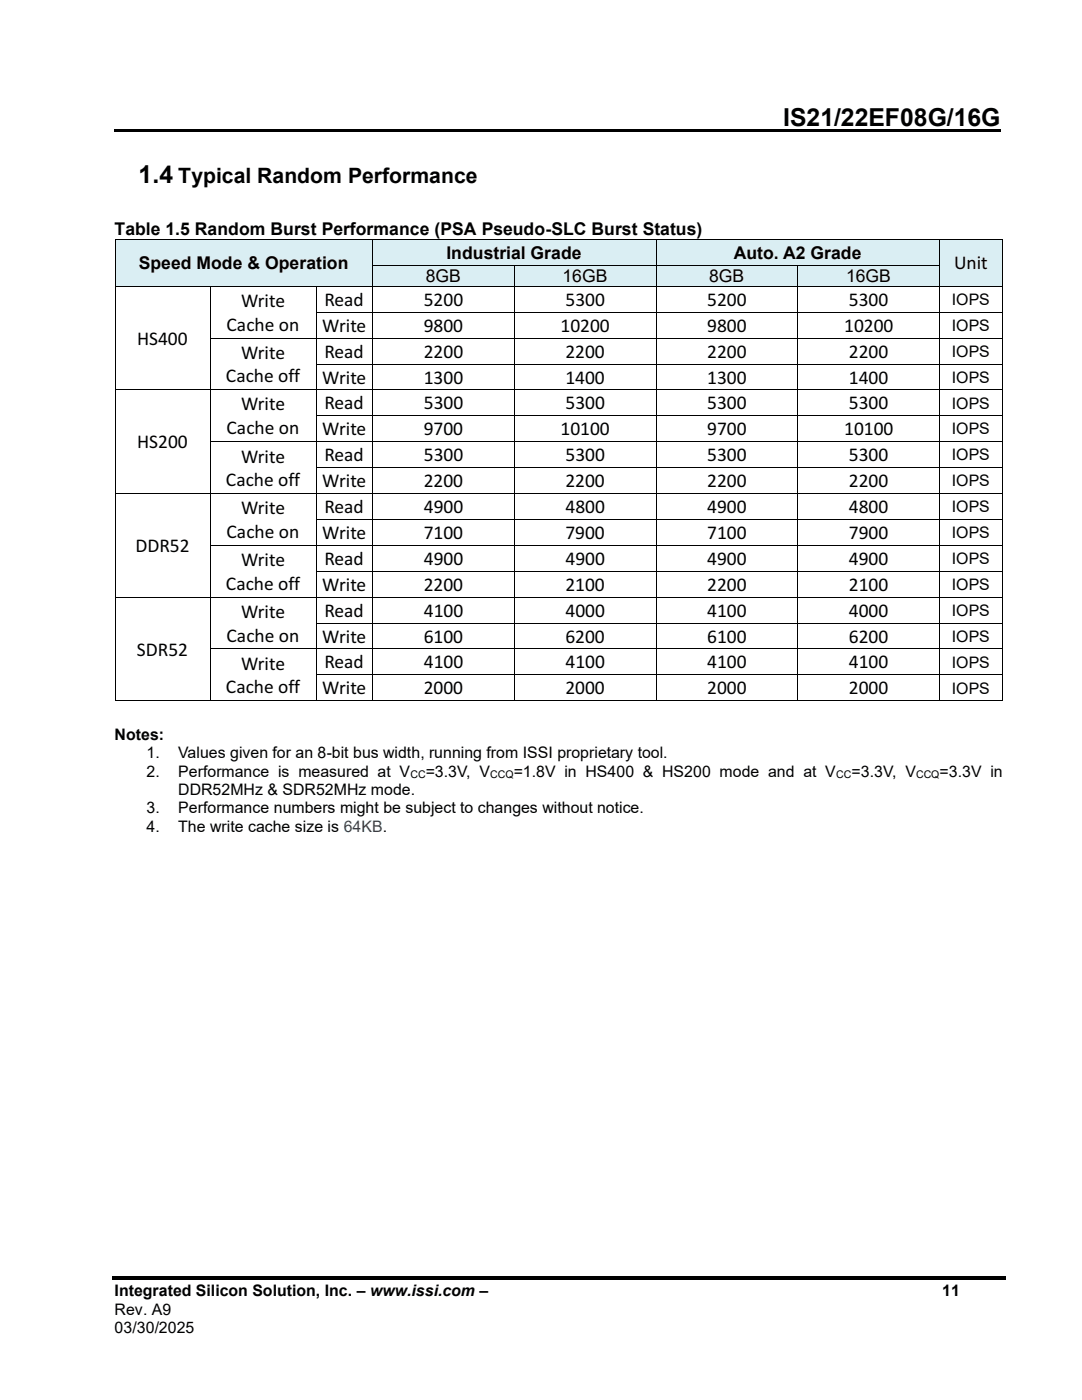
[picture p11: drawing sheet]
<svg xmlns="http://www.w3.org/2000/svg" width="216mm" height="279mm" viewBox="0 0 216 279" stroke-linecap="round" stroke-linejoin="round" font-family="sans-serif">
<defs><g id="words">
<g font-size="4.9">
<text x="156.3" y="25.1">IS21/22EF08G/16G</text>
<text x="27.7" y="36.6">1.4</text>
</g>
<text font-size="4.2" x="35.6" y="36.6">Typical Random Performance</text>
<g font-size="3.9">
<text x="190.4" y="53.8">Unit</text>
<text x="48.1" y="61.3">Write</text>
<text x="64.7" y="61.1">Read</text>
<text x="84.6" y="61.1">5200</text>
<text x="112.8" y="61.1">5300</text>
<text x="141.1" y="61.1">5200</text>
<text x="169.4" y="61.1">5300</text>
<text x="27.4" y="68.8">HS400</text>
<text x="45.2" y="66">Cache on</text>
<text x="48.1" y="71.6">Write</text>
<text x="64.3" y="66.2">Write</text>
<text x="64.7" y="71.4">Read</text>
<text x="84.5" y="66.2">9800</text>
<text x="84.6" y="71.4">2200</text>
<text x="111.8" y="66.2">10200</text>
<text x="112.8" y="71.4">2200</text>
<text x="141.1" y="66.2">9800</text>
<text x="141.1" y="71.4">2200</text>
<text x="168.4" y="66.2">10200</text>
<text x="169.4" y="71.4">2200</text>
<text x="45.1" y="76.3">Cache off</text>
<text x="64.3" y="76.5">Write</text>
<text x="84.5" y="76.5">1300</text>
<text x="112.8" y="76.5">1400</text>
<text x="141.1" y="76.5">1300</text>
<text x="169.4" y="76.5">1400</text>
<text x="48.1" y="81.9">Write</text>
<text x="64.7" y="81.7">Read</text>
<text x="84.6" y="81.7">5300</text>
<text x="112.8" y="81.7">5300</text>
<text x="141.1" y="81.7">5300</text>
<text x="169.4" y="81.7">5300</text>
<text x="27.4" y="89.5">HS200</text>
<text x="45.2" y="86.7">Cache on</text>
<text x="64.3" y="86.9">Write</text>
<text x="84.5" y="86.9">9700</text>
<text x="111.8" y="86.9">10100</text>
<text x="141.1" y="86.9">9700</text>
<text x="168.4" y="86.9">10100</text>
<text x="48.1" y="92.3">Write</text>
<text x="64.7" y="92.1">Read</text>
<text x="84.6" y="92.1">5300</text>
<text x="112.8" y="92.1">5300</text>
<text x="141.1" y="92.1">5300</text>
<text x="169.4" y="92.1">5300</text>
<text x="45.1" y="97">Cache off</text>
<text x="64.3" y="97.3">Write</text>
<text x="84.5" y="97.3">2200</text>
<text x="112.8" y="97.3">2200</text>
<text x="141.1" y="97.3">2200</text>
<text x="169.4" y="97.3">2200</text>
<text x="45.2" y="107.4">Cache on</text>
<text x="48.1" y="102.6">Write</text>
<text x="64.3" y="107.6">Write</text>
<text x="64.7" y="102.4">Read</text>
<text x="84.5" y="107.6">7100</text>
<text x="84.6" y="102.4">4900</text>
<text x="112.8" y="107.6">7900</text>
<text x="112.8" y="102.4">4800</text>
<text x="141.1" y="102.4">4900</text>
<text x="141.1" y="107.6">7100</text>
<text x="169.4" y="102.4">4800</text>
<text x="169.4" y="107.6">7900</text>
<text x="27" y="110.2">DDR52</text>
<text x="48.1" y="113">Write</text>
<text x="64.7" y="112.8">Read</text>
<text x="84.6" y="112.8">4900</text>
<text x="112.8" y="112.8">4900</text>
<text x="141.1" y="112.8">4900</text>
<text x="169.4" y="112.8">4900</text>
<text x="45.1" y="117.7">Cache off</text>
<text x="64.3" y="117.9">Write</text>
<text x="84.5" y="117.9">2200</text>
<text x="112.8" y="117.9">2100</text>
<text x="141.1" y="117.9">2200</text>
<text x="169.4" y="117.9">2100</text>
<text x="48.1" y="123.3">Write</text>
<text x="64.7" y="123.1">Read</text>
<text x="84.6" y="123.1">4100</text>
<text x="112.8" y="123.1">4000</text>
<text x="141.1" y="123.1">4100</text>
<text x="169.4" y="123.1">4000</text>
<text x="27.3" y="130.8">SDR52</text>
<text x="45.2" y="128">Cache on</text>
<text x="64.3" y="128.2">Write</text>
<text x="84.5" y="128.2">6100</text>
<text x="112.8" y="128.2">6200</text>
<text x="141.1" y="128.2">6100</text>
<text x="169.4" y="128.2">6200</text>
<text x="48.1" y="133.6">Write</text>
<text x="64.7" y="133.4">Read</text>
<text x="84.6" y="133.4">4100</text>
<text x="112.8" y="133.4">4100</text>
<text x="141.1" y="133.4">4100</text>
<text x="169.4" y="133.4">4100</text>
<text x="45.1" y="138.4">Cache off</text>
<text x="64.3" y="138.6">Write</text>
<text x="84.5" y="138.6">2000</text>
<text x="112.8" y="138.6">2000</text>
<text x="141.1" y="138.6">2000</text>
<text x="169.4" y="138.6">2000</text>
</g>
<g font-size="3.5">
<text x="22.9" y="46.9">Table 1.5 Random Burst Performance (PSA Pseudo-SLC Burst Status)</text>
<text x="27.7" y="53.7">Speed Mode &amp; Operation</text>
<text x="89.1" y="51.6">Industrial Grade</text>
<text x="146.4" y="51.6">Auto. A2 Grade</text>
<text x="84.9" y="56.3">8GB</text>
<text x="112.2" y="56.3">16GB</text>
<text x="141.5" y="56.3">8GB</text>
<text x="168.8" y="56.3">16GB</text>
</g>
<g font-size="3.2">
<text x="189.9" y="60.9">IOPS</text>
<text x="189.9" y="66">IOPS</text>
<text x="189.9" y="71.2">IOPS</text>
<text x="189.9" y="76.4">IOPS</text>
<text x="189.9" y="81.5">IOPS</text>
<text x="189.9" y="86.7">IOPS</text>
<text x="189.9" y="91.9">IOPS</text>
<text x="189.9" y="97">IOPS</text>
<text x="189.9" y="102.3">IOPS</text>
<text x="189.9" y="107.4">IOPS</text>
<text x="189.9" y="112.6">IOPS</text>
<text x="189.9" y="117.7">IOPS</text>
<text x="189.9" y="122.9">IOPS</text>
<text x="189.9" y="128.1">IOPS</text>
<text x="189.9" y="133.2">IOPS</text>
<text x="189.9" y="138.4">IOPS</text>
<text x="22.9" y="147.7">Notes:</text>
<text x="29.2" y="151.4">1.</text>
<text x="29.2" y="155">2.</text>
<text x="35.6" y="151.4">Values given for an 8-bit bus width, running from ISSI proprietary tool.</text>
<text x="35.6" y="155">Performance is measured at V</text>
<text x="84.9" y="155">=3.3V, V</text>
<text x="102.5" y="155">=1.8V in HS400 &amp; HS200 mode and at V</text>
<text x="169.9" y="155">=3.3V, V</text>
<text x="187.5" y="155">=3.3V in</text>
<text x="35.6" y="158.7">DDR52MHz &amp; SDR52MHz mode.</text>
<text x="29.2" y="162.3">3.</text>
<text x="29.2" y="166">4.</text>
<text x="35.6" y="162.3">Performance numbers might be subject to changes without notice.</text>
<text x="35.6" y="166">The write cache size is 64KB.</text>
<text x="22.9" y="258.7">Integrated Silicon Solution, Inc. – www.issi.com –</text>
<text x="22.9" y="262.4">Rev. A9</text>
<text x="188" y="258.7">11</text>
<text x="22.9" y="266.1">03/30/2025</text>
</g>
<g font-size="2.1">
<text x="81.9" y="155.2">CC</text>
<text x="97.8" y="155.2">CCQ</text>
<text x="166.9" y="155.2">CC</text>
<text x="182.8" y="155.2">CCQ</text>
</g>
</g></defs>
<g fill="#000">
<path d="M22.9 25.8h176.8v.6h-176.8z" fill-rule="evenodd"/>
<path d="M22.4 254.7h178.2v.7h-178.2z" fill-rule="evenodd"/>
</g>
<g fill="#daeef3">
<path d="M23 47.8h51.3v9.3h-51.3z" fill-rule="evenodd"/>
<path d="M24 50.4h49.4v4.1h-49.4z" fill-rule="evenodd"/>
<path d="M74.4 47.8h56.4v5h-56.4z" fill-rule="evenodd"/>
<path d="M75.4 48.3h54.5v4.1h-54.5z" fill-rule="evenodd"/>
<path d="M131 47.8h56.4v5h-56.4z" fill-rule="evenodd"/>
<path d="M131.9 48.3h54.6v4.1h-54.6z" fill-rule="evenodd"/>
<path d="M187.6 47.8h12.3v9.3h-12.3z" fill-rule="evenodd"/>
<path d="M188.5 50.1h10.5v4.7h-10.5z" fill-rule="evenodd"/>
</g>
<g fill="#000">
<path d="M22.9 47.7h.1v.1h-.1z" fill-rule="evenodd"/>
<path d="M22.9 47.7h.1v.1h-.1z" fill-rule="evenodd"/>
<path d="M74.3 47.7h.1v.1h-.1z" fill-rule="evenodd"/>
<path d="M130.8 47.7h.2v.1h-.2z" fill-rule="evenodd"/>
<path d="M187.4 47.7h.2v.1h-.2z" fill-rule="evenodd"/>
<path d="M199.9 47.7h.2v.1h-.2z" fill-rule="evenodd"/>
<path d="M199.9 47.7h.2v.1h-.2z" fill-rule="evenodd"/>
</g>
<path d="M23 47.8v5M23 47.8h51.3M74.4 47.8v5M74.4 47.8h56.4M130.9 47.8v5M131 47.8h56.4M187.5 47.8v5M187.6 47.8h12.3M200 47.8v5" fill="none" stroke="#000" stroke-width=".2"/>
<g fill="#daeef3">
<path d="M74.4 53h28.1v4.1h-28.1z" fill-rule="evenodd"/>
<path d="M75.4 53h26.2v4.1h-26.2z" fill-rule="evenodd"/>
<path d="M102.7 53h28.1v4.1h-28.1z" fill-rule="evenodd"/>
<path d="M103.6 53h26.3v4.1h-26.3z" fill-rule="evenodd"/>
<path d="M131 53h28.1v4.1h-28.1z" fill-rule="evenodd"/>
<path d="M131.9 53h26.3v4.1h-26.3z" fill-rule="evenodd"/>
<path d="M159.3 53h28.1v4.1h-28.1z" fill-rule="evenodd"/>
<path d="M160.2 53h26.3v4.1h-26.3z" fill-rule="evenodd"/>
</g>
<g fill="#000">
<path d="M22.9 52.8h.1v.2h-.1z" fill-rule="evenodd"/>
<path d="M22.9 57.1h.1v.1h-.1z" fill-rule="evenodd"/>
<path d="M41.8 57.1h.2v.1h-.2z" fill-rule="evenodd"/>
<path d="M63 57.1h.2v.1h-.2z" fill-rule="evenodd"/>
<path d="M74.3 52.8h.1v.2h-.1z" fill-rule="evenodd"/>
<path d="M74.3 57.1h.1v.1h-.1z" fill-rule="evenodd"/>
<path d="M102.5 52.8h.2v.2h-.2z" fill-rule="evenodd"/>
<path d="M102.5 57.1h.2v.1h-.2z" fill-rule="evenodd"/>
<path d="M130.8 52.8h.2v.2h-.2z" fill-rule="evenodd"/>
<path d="M130.8 57.1h.2v.1h-.2z" fill-rule="evenodd"/>
<path d="M159.1 52.8h.2v.2h-.2z" fill-rule="evenodd"/>
<path d="M159.1 57.1h.2v.1h-.2z" fill-rule="evenodd"/>
<path d="M187.4 52.8h.2v.2h-.2z" fill-rule="evenodd"/>
<path d="M187.4 57.1h.2v.1h-.2z" fill-rule="evenodd"/>
<path d="M199.9 52.8h.2v.2h-.2z" fill-rule="evenodd"/>
<path d="M199.9 57.1h.2v.1h-.2z" fill-rule="evenodd"/>
<path d="M22.9 62.2h.1v.2h-.1z" fill-rule="evenodd"/>
<path d="M22.9 67.4h.1v.2h-.1z" fill-rule="evenodd"/>
<path d="M22.9 72.6h.1v.1h-.1z" fill-rule="evenodd"/>
<path d="M22.9 77.7h.1v.2h-.1z" fill-rule="evenodd"/>
<path d="M41.8 62.2h.2v.2h-.2z" fill-rule="evenodd"/>
<path d="M41.8 67.4h.2v.2h-.2z" fill-rule="evenodd"/>
<path d="M41.8 72.6h.2v.1h-.2z" fill-rule="evenodd"/>
<path d="M41.8 77.7h.2v.2h-.2z" fill-rule="evenodd"/>
<path d="M63 62.2h.2v.2h-.2z" fill-rule="evenodd"/>
<path d="M63 67.4h.2v.2h-.2z" fill-rule="evenodd"/>
<path d="M63 72.6h.2v.1h-.2z" fill-rule="evenodd"/>
<path d="M63 77.7h.2v.2h-.2z" fill-rule="evenodd"/>
<path d="M74.3 62.2h.1v.2h-.1z" fill-rule="evenodd"/>
<path d="M74.3 67.4h.1v.2h-.1z" fill-rule="evenodd"/>
<path d="M74.3 72.6h.1v.1h-.1z" fill-rule="evenodd"/>
<path d="M74.3 77.7h.1v.2h-.1z" fill-rule="evenodd"/>
<path d="M102.5 62.2h.2v.2h-.2z" fill-rule="evenodd"/>
<path d="M102.5 67.4h.2v.2h-.2z" fill-rule="evenodd"/>
<path d="M102.5 72.6h.2v.1h-.2z" fill-rule="evenodd"/>
<path d="M102.5 77.7h.2v.2h-.2z" fill-rule="evenodd"/>
<path d="M130.8 62.2h.2v.2h-.2z" fill-rule="evenodd"/>
<path d="M130.8 67.4h.2v.2h-.2z" fill-rule="evenodd"/>
<path d="M130.8 72.6h.2v.1h-.2z" fill-rule="evenodd"/>
<path d="M130.8 77.7h.2v.2h-.2z" fill-rule="evenodd"/>
<path d="M159.1 62.2h.2v.2h-.2z" fill-rule="evenodd"/>
<path d="M159.1 67.4h.2v.2h-.2z" fill-rule="evenodd"/>
<path d="M159.1 72.6h.2v.1h-.2z" fill-rule="evenodd"/>
<path d="M159.1 77.7h.2v.2h-.2z" fill-rule="evenodd"/>
<path d="M187.4 62.2h.2v.2h-.2z" fill-rule="evenodd"/>
<path d="M187.4 67.4h.2v.2h-.2z" fill-rule="evenodd"/>
<path d="M187.4 72.6h.2v.1h-.2z" fill-rule="evenodd"/>
<path d="M187.4 77.7h.2v.2h-.2z" fill-rule="evenodd"/>
<path d="M199.9 62.2h.2v.2h-.2z" fill-rule="evenodd"/>
<path d="M199.9 67.4h.2v.2h-.2z" fill-rule="evenodd"/>
<path d="M199.9 72.6h.2v.1h-.2z" fill-rule="evenodd"/>
<path d="M199.9 77.7h.2v.2h-.2z" fill-rule="evenodd"/>
<path d="M22.9 82.9h.1v.2h-.1z" fill-rule="evenodd"/>
<path d="M22.9 88.1h.1v.1h-.1z" fill-rule="evenodd"/>
<path d="M22.9 93.2h.1v.2h-.1z" fill-rule="evenodd"/>
<path d="M22.9 98.4h.1v.2h-.1z" fill-rule="evenodd"/>
<path d="M41.8 82.9h.2v.2h-.2z" fill-rule="evenodd"/>
<path d="M41.8 88.1h.2v.1h-.2z" fill-rule="evenodd"/>
<path d="M41.8 93.2h.2v.2h-.2z" fill-rule="evenodd"/>
<path d="M41.8 98.4h.2v.2h-.2z" fill-rule="evenodd"/>
<path d="M63 82.9h.2v.2h-.2z" fill-rule="evenodd"/>
<path d="M63 88.1h.2v.1h-.2z" fill-rule="evenodd"/>
<path d="M63 93.2h.2v.2h-.2z" fill-rule="evenodd"/>
<path d="M63 98.4h.2v.2h-.2z" fill-rule="evenodd"/>
<path d="M74.3 82.9h.1v.2h-.1z" fill-rule="evenodd"/>
<path d="M74.3 88.1h.1v.1h-.1z" fill-rule="evenodd"/>
<path d="M74.3 93.2h.1v.2h-.1z" fill-rule="evenodd"/>
<path d="M74.3 98.4h.1v.2h-.1z" fill-rule="evenodd"/>
<path d="M102.5 82.9h.2v.2h-.2z" fill-rule="evenodd"/>
<path d="M102.5 88.1h.2v.1h-.2z" fill-rule="evenodd"/>
<path d="M102.5 93.2h.2v.2h-.2z" fill-rule="evenodd"/>
<path d="M102.5 98.4h.2v.2h-.2z" fill-rule="evenodd"/>
<path d="M130.8 82.9h.2v.2h-.2z" fill-rule="evenodd"/>
<path d="M130.8 88.1h.2v.1h-.2z" fill-rule="evenodd"/>
<path d="M130.8 93.2h.2v.2h-.2z" fill-rule="evenodd"/>
<path d="M130.8 98.4h.2v.2h-.2z" fill-rule="evenodd"/>
<path d="M159.1 82.9h.2v.2h-.2z" fill-rule="evenodd"/>
<path d="M159.1 88.1h.2v.1h-.2z" fill-rule="evenodd"/>
<path d="M159.1 93.2h.2v.2h-.2z" fill-rule="evenodd"/>
<path d="M159.1 98.4h.2v.2h-.2z" fill-rule="evenodd"/>
<path d="M187.4 82.9h.2v.2h-.2z" fill-rule="evenodd"/>
<path d="M187.4 88.1h.2v.1h-.2z" fill-rule="evenodd"/>
<path d="M187.4 93.2h.2v.2h-.2z" fill-rule="evenodd"/>
<path d="M187.4 98.4h.2v.2h-.2z" fill-rule="evenodd"/>
<path d="M199.9 82.9h.2v.2h-.2z" fill-rule="evenodd"/>
<path d="M199.9 88.1h.2v.1h-.2z" fill-rule="evenodd"/>
<path d="M199.9 93.2h.2v.2h-.2z" fill-rule="evenodd"/>
<path d="M199.9 98.4h.2v.2h-.2z" fill-rule="evenodd"/>
<path d="M22.9 103.6h.1v.2h-.1z" fill-rule="evenodd"/>
<path d="M22.9 108.8h.1v.1h-.1z" fill-rule="evenodd"/>
<path d="M22.9 113.9h.1v.2h-.1z" fill-rule="evenodd"/>
<path d="M22.9 119.1h.1v.2h-.1z" fill-rule="evenodd"/>
<path d="M41.8 103.6h.2v.2h-.2z" fill-rule="evenodd"/>
<path d="M41.8 108.8h.2v.1h-.2z" fill-rule="evenodd"/>
<path d="M41.8 113.9h.2v.2h-.2z" fill-rule="evenodd"/>
<path d="M41.8 119.1h.2v.2h-.2z" fill-rule="evenodd"/>
<path d="M63 103.6h.2v.2h-.2z" fill-rule="evenodd"/>
<path d="M63 108.8h.2v.1h-.2z" fill-rule="evenodd"/>
<path d="M63 113.9h.2v.2h-.2z" fill-rule="evenodd"/>
<path d="M63 119.1h.2v.2h-.2z" fill-rule="evenodd"/>
<path d="M74.3 103.6h.1v.2h-.1z" fill-rule="evenodd"/>
<path d="M74.3 108.8h.1v.1h-.1z" fill-rule="evenodd"/>
<path d="M74.3 113.9h.1v.2h-.1z" fill-rule="evenodd"/>
<path d="M74.3 119.1h.1v.2h-.1z" fill-rule="evenodd"/>
<path d="M102.5 103.6h.2v.2h-.2z" fill-rule="evenodd"/>
<path d="M102.5 108.8h.2v.1h-.2z" fill-rule="evenodd"/>
<path d="M102.5 113.9h.2v.2h-.2z" fill-rule="evenodd"/>
<path d="M102.5 119.1h.2v.2h-.2z" fill-rule="evenodd"/>
<path d="M130.8 103.6h.2v.2h-.2z" fill-rule="evenodd"/>
<path d="M130.8 108.8h.2v.1h-.2z" fill-rule="evenodd"/>
<path d="M130.8 113.9h.2v.2h-.2z" fill-rule="evenodd"/>
<path d="M130.8 119.1h.2v.2h-.2z" fill-rule="evenodd"/>
<path d="M159.1 103.6h.2v.2h-.2z" fill-rule="evenodd"/>
<path d="M159.1 108.8h.2v.1h-.2z" fill-rule="evenodd"/>
<path d="M159.1 113.9h.2v.2h-.2z" fill-rule="evenodd"/>
<path d="M159.1 119.1h.2v.2h-.2z" fill-rule="evenodd"/>
<path d="M187.4 103.6h.2v.2h-.2z" fill-rule="evenodd"/>
<path d="M187.4 108.8h.2v.1h-.2z" fill-rule="evenodd"/>
<path d="M187.4 113.9h.2v.2h-.2z" fill-rule="evenodd"/>
<path d="M187.4 119.1h.2v.2h-.2z" fill-rule="evenodd"/>
<path d="M199.9 103.6h.2v.2h-.2z" fill-rule="evenodd"/>
<path d="M199.9 108.8h.2v.1h-.2z" fill-rule="evenodd"/>
<path d="M199.9 113.9h.2v.2h-.2z" fill-rule="evenodd"/>
<path d="M199.9 119.1h.2v.2h-.2z" fill-rule="evenodd"/>
<path d="M22.9 124.3h.1v.1h-.1z" fill-rule="evenodd"/>
<path d="M22.9 129.4h.1v.2h-.1z" fill-rule="evenodd"/>
<path d="M22.9 134.6h.1v.2h-.1z" fill-rule="evenodd"/>
<path d="M22.9 139.8h.1v.1h-.1z" fill-rule="evenodd"/>
<path d="M22.9 139.8h.1v.1h-.1z" fill-rule="evenodd"/>
<path d="M41.8 124.3h.2v.1h-.2z" fill-rule="evenodd"/>
<path d="M41.8 129.4h.2v.2h-.2z" fill-rule="evenodd"/>
<path d="M41.8 134.6h.2v.2h-.2z" fill-rule="evenodd"/>
<path d="M41.8 139.8h.2v.1h-.2z" fill-rule="evenodd"/>
<path d="M63 124.3h.2v.1h-.2z" fill-rule="evenodd"/>
<path d="M63 129.4h.2v.2h-.2z" fill-rule="evenodd"/>
<path d="M63 134.6h.2v.2h-.2z" fill-rule="evenodd"/>
<path d="M63 139.8h.2v.1h-.2z" fill-rule="evenodd"/>
<path d="M74.3 124.3h.1v.1h-.1z" fill-rule="evenodd"/>
<path d="M74.3 129.4h.1v.2h-.1z" fill-rule="evenodd"/>
<path d="M74.3 134.6h.1v.2h-.1z" fill-rule="evenodd"/>
<path d="M74.3 139.8h.1v.1h-.1z" fill-rule="evenodd"/>
<path d="M102.5 124.3h.2v.1h-.2z" fill-rule="evenodd"/>
<path d="M102.5 129.4h.2v.2h-.2z" fill-rule="evenodd"/>
<path d="M102.5 134.6h.2v.2h-.2z" fill-rule="evenodd"/>
<path d="M102.5 139.8h.2v.1h-.2z" fill-rule="evenodd"/>
<path d="M130.8 124.3h.2v.1h-.2z" fill-rule="evenodd"/>
<path d="M130.8 129.4h.2v.2h-.2z" fill-rule="evenodd"/>
<path d="M130.8 134.6h.2v.2h-.2z" fill-rule="evenodd"/>
<path d="M130.8 139.8h.2v.1h-.2z" fill-rule="evenodd"/>
<path d="M159.1 124.3h.2v.1h-.2z" fill-rule="evenodd"/>
<path d="M159.1 129.4h.2v.2h-.2z" fill-rule="evenodd"/>
<path d="M159.1 134.6h.2v.2h-.2z" fill-rule="evenodd"/>
<path d="M159.1 139.8h.2v.1h-.2z" fill-rule="evenodd"/>
<path d="M187.4 124.3h.2v.1h-.2z" fill-rule="evenodd"/>
<path d="M187.4 129.4h.2v.2h-.2z" fill-rule="evenodd"/>
<path d="M187.4 134.6h.2v.2h-.2z" fill-rule="evenodd"/>
<path d="M187.4 139.8h.2v.1h-.2z" fill-rule="evenodd"/>
<path d="M199.9 124.3h.2v.1h-.2z" fill-rule="evenodd"/>
<path d="M199.9 129.4h.2v.2h-.2z" fill-rule="evenodd"/>
<path d="M199.9 134.6h.2v.2h-.2z" fill-rule="evenodd"/>
<path d="M199.9 139.8h.2v.1h-.2z" fill-rule="evenodd"/>
<path d="M199.9 139.8h.2v.1h-.2z" fill-rule="evenodd"/>
</g>
<g fill="none" stroke="#000" stroke-width=".2">
<path d="M23 53v4.1M23 57.2v5M23 57.2h18.8M41.9 57.2v5M42 57.2h21M63.1 57.2v5M63.2 57.2h11.1M74.4 53v4.1M74.4 57.2v5M74.4 52.9h28.1M74.4 57.2h28.1M102.6 53v4.1"/>
<path d="M102.6 57.2v5M102.7 52.9h28.1M102.7 57.2h28.1M130.9 53v4.1M130.9 57.2v5M131 52.9h28.1M131 57.2h28.1M159.2 53v4.1M159.2 57.2v5M159.3 52.9h28.1M159.3 57.2h28.1M187.5 53v4.1"/>
<path d="M187.5 57.2v5M187.6 57.2h12.3M200 53v4.1M200 57.2v5M23 62.4v5M23 67.6v5M23 72.7v5M23 77.9v5M23 77.8h18.8M41.9 62.4v5M41.9 67.6v5M41.9 72.7v5"/>
<path d="M41.9 77.9v5M42 67.5h21M42 77.8h21M63.1 62.4v5M63.1 67.6v5M63.1 72.7v5M63.1 77.9v5M63.2 62.3h11.1M63.2 67.5h11.1M63.2 72.7h11.1M63.2 77.8h11.1M74.4 62.4v5"/>
<path d="M74.4 67.6v5M74.4 72.7v5M74.4 77.9v5M74.4 62.3h28.1M74.4 67.5h28.1M74.4 72.7h28.1M74.4 77.8h28.1M102.6 62.4v5M102.6 67.6v5M102.6 72.7v5M102.6 77.9v5M102.7 62.3h28.1"/>
<path d="M102.7 67.5h28.1M102.7 72.7h28.1M102.7 77.8h28.1M130.9 62.4v5M130.9 67.6v5M130.9 72.7v5M130.9 77.9v5M131 62.3h28.1M131 67.5h28.1M131 72.7h28.1M131 77.8h28.1M159.2 62.4v5"/>
<path d="M159.2 67.6v5M159.2 72.7v5M159.2 77.9v5M159.3 62.3h28.1M159.3 67.5h28.1M159.3 72.7h28.1M159.3 77.8h28.1M187.5 62.4v5M187.5 67.6v5M187.5 72.7v5M187.5 77.9v5M187.6 62.3h12.3"/>
<path d="M187.6 67.5h12.3M187.6 72.7h12.3M187.6 77.8h12.3M200 62.4v5M200 67.6v5M200 72.7v5M200 77.9v5M23 83.1v5M23 88.2v5M23 93.4v5M23 98.6v5M23 98.5h18.8"/>
<path d="M41.9 83.1v5M41.9 88.2v5M41.9 93.4v5M41.9 98.6v5M42 88.1h21M42 98.5h21M63.1 83.1v5M63.1 88.2v5M63.1 93.4v5M63.1 98.6v5M63.2 83h11.1M63.2 88.1h11.1"/>
<path d="M63.2 93.3h11.1M63.2 98.5h11.1M74.4 83.1v5M74.4 88.2v5M74.4 93.4v5M74.4 98.6v5M74.4 83h28.1M74.4 88.1h28.1M74.4 93.3h28.1M74.4 98.5h28.1M102.6 83.1v5M102.6 88.2v5"/>
<path d="M102.6 93.4v5M102.6 98.6v5M102.7 83h28.1M102.7 88.1h28.1M102.7 93.3h28.1M102.7 98.5h28.1M130.9 83.1v5M130.9 88.2v5M130.9 93.4v5M130.9 98.6v5M131 83h28.1M131 88.1h28.1"/>
<path d="M131 93.3h28.1M131 98.5h28.1M159.2 83.1v5M159.2 88.2v5M159.2 93.4v5M159.2 98.6v5M159.3 83h28.1M159.3 88.1h28.1M159.3 93.3h28.1M159.3 98.5h28.1M187.5 83.1v5M187.5 88.2v5"/>
<path d="M187.5 93.4v5M187.5 98.6v5M187.6 83h12.3M187.6 88.1h12.3M187.6 93.3h12.3M187.6 98.5h12.3M200 83.1v5M200 88.2v5M200 93.4v5M200 98.6v5M23 103.8v5M23 108.9v5"/>
<path d="M23 114.1v5M23 119.3v5M23 119.2h18.8M41.9 103.8v5M41.9 108.9v5M41.9 114.1v5M41.9 119.3v5M42 108.9h21M42 119.2h21M63.1 103.8v5M63.1 108.9v5M63.1 114.1v5"/>
<path d="M63.1 119.3v5M63.2 103.7h11.1M63.2 108.9h11.1M63.2 114h11.1M63.2 119.2h11.1M74.4 103.8v5M74.4 108.9v5M74.4 114.1v5M74.4 119.3v5M74.4 103.7h28.1M74.4 108.9h28.1M74.4 114h28.1"/>
<path d="M74.4 119.2h28.1M102.6 103.8v5M102.6 108.9v5M102.6 114.1v5M102.6 119.3v5M102.7 103.7h28.1M102.7 108.9h28.1M102.7 114h28.1M102.7 119.2h28.1M130.9 103.8v5M130.9 108.9v5M130.9 114.1v5"/>
<path d="M130.9 119.3v5M131 103.7h28.1M131 108.9h28.1M131 114h28.1M131 119.2h28.1M159.2 103.8v5M159.2 108.9v5M159.2 114.1v5M159.2 119.3v5M159.3 103.7h28.1M159.3 108.9h28.1M159.3 114h28.1"/>
<path d="M159.3 119.2h28.1M187.5 103.8v5M187.5 108.9v5M187.5 114.1v5M187.5 119.3v5M187.6 103.7h12.3M187.6 108.9h12.3M187.6 114h12.3M187.6 119.2h12.3M200 103.8v5M200 108.9v5M200 114.1v5"/>
<path d="M200 119.3v5M23 124.4v5M23 129.6v5M23 134.8v5M23 139.8h18.8M41.9 124.4v5M41.9 129.6v5M41.9 134.8v5M42 129.5h21M42 139.8h21M63.1 124.4v5M63.1 129.6v5"/>
<path d="M63.1 134.8v5M63.2 124.4h11.1M63.2 129.5h11.1M63.2 134.7h11.1M63.2 139.8h11.1M74.4 124.4v5M74.4 129.6v5M74.4 134.8v5M74.4 124.4h28.1M74.4 129.5h28.1M74.4 134.7h28.1M74.4 139.8h28.1"/>
<path d="M102.6 124.4v5M102.6 129.6v5M102.6 134.8v5M102.7 124.4h28.1M102.7 129.5h28.1M102.7 134.7h28.1M102.7 139.8h28.1M130.9 124.4v5M130.9 129.6v5M130.9 134.8v5M131 124.4h28.1M131 129.5h28.1"/>
<path d="M131 134.7h28.1M131 139.8h28.1M159.2 124.4v5M159.2 129.6v5M159.2 134.8v5M159.3 124.4h28.1M159.3 129.5h28.1M159.3 134.7h28.1M159.3 139.8h28.1M187.5 124.4v5M187.5 129.6v5M187.5 134.8v5"/>
<path d="M187.6 124.4h12.3M187.6 129.5h12.3M187.6 134.7h12.3M187.6 139.8h12.3M200 124.4v5M200 129.6v5M200 134.8v5"/>
</g>
<use href="#words"/>
</svg>
